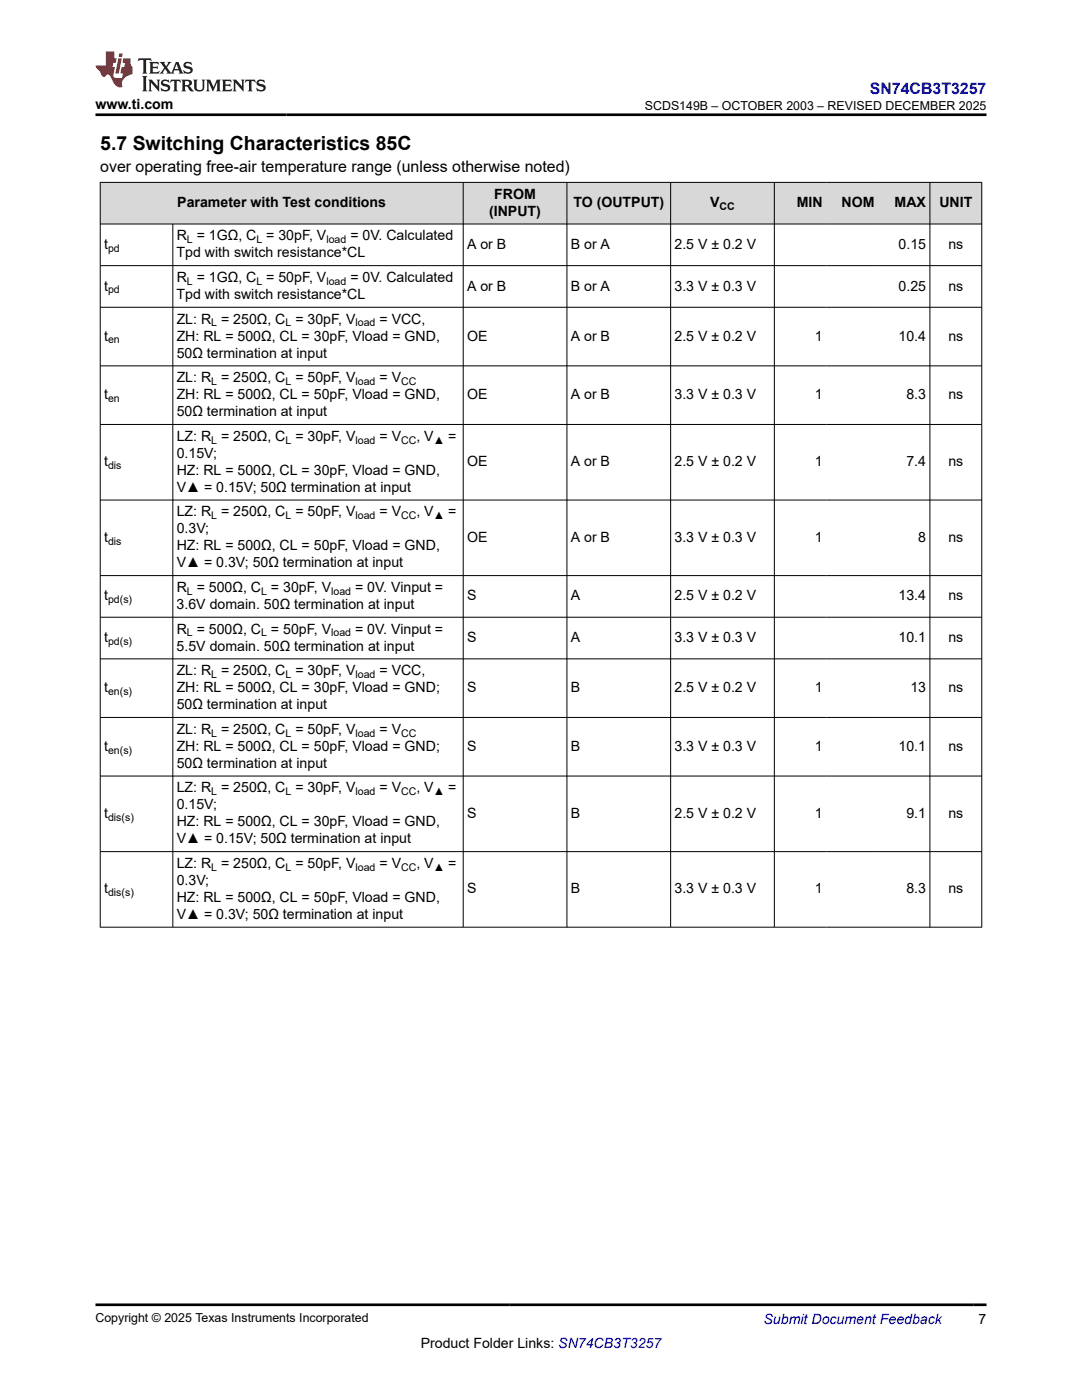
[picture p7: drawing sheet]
<svg xmlns="http://www.w3.org/2000/svg" width="216mm" height="279mm" viewBox="0 0 216 279" stroke-linecap="round" stroke-linejoin="round" font-family="sans-serif">
<defs><g id="words">
<text font-size="3.9" x="20" y="29.9">5.7 Switching Characteristics 85C</text>
<text font-size="3.2" fill="#00f" x="173.6" y="18.7">SN74CB3T3257</text>
<text font-size="3.2" x="20" y="34.3">over operating free-air temperature range (unless otherwise noted)</text>
<g font-size="2.8">
<text x="19" y="21.8">www.ti.com</text>
<text x="35.4" y="41.4">Parameter with Test conditions</text>
<text x="98.6" y="39.7">FROM</text>
<text x="114.4" y="41.4">TO (OUTPUT)</text>
<text x="141.7" y="41.4">V</text>
<text x="159" y="41.4">MIN</text>
<text x="167.9" y="41.4">NOM</text>
<text x="178.5" y="41.4">MAX</text>
<text x="187.4" y="41.4">UNIT</text>
<text x="35.3" y="48">R = 1GΩ, C = 30pF, V</text>
<text x="69.9" y="48">= 0V. Calculated</text>
<text x="97.6" y="43.1">(INPUT)</text>
<text x="20.8" y="49.7">t</text>
<text x="35.3" y="51.4">Tpd with switch resistance*CL</text>
<text x="93.2" y="49.7">A or B</text>
<text x="113.9" y="49.7">B or A</text>
<text x="134.6" y="49.7">2.5 V ± 0.2 V</text>
<text x="179.3" y="49.7">0.15</text>
<text x="189.2" y="49.7">ns</text>
<text x="20.8" y="58">t</text>
<text x="35.3" y="59.7">Tpd with switch resistance*CL</text>
<text x="35.3" y="56.3">R = 1GΩ, C = 50pF, V</text>
<text x="69.9" y="56.3">= 0V. Calculated</text>
<text x="93.2" y="58">A or B</text>
<text x="113.9" y="58">B or A</text>
<text x="134.6" y="58">3.3 V ± 0.3 V</text>
<text x="179.3" y="58">0.25</text>
<text x="189.2" y="58">ns</text>
<text x="35.3" y="64.6">ZL: R = 250Ω, C = 30pF, V</text>
<text x="75.7" y="64.6">= VCC,</text>
<text x="20.8" y="68">t</text>
<text x="35.3" y="68">ZH: RL = 500Ω, CL = 30pF, Vload = GND,</text>
<text x="35.3" y="71.4">50Ω termination at input</text>
<text x="93.2" y="68">OE</text>
<text x="113.9" y="68">A or B</text>
<text x="134.6" y="68">2.5 V ± 0.2 V</text>
<text x="162.6" y="68">1</text>
<text x="179.3" y="68">10.4</text>
<text x="189.2" y="68">ns</text>
<text x="35.3" y="76.3">ZL: R = 250Ω, C = 50pF, V</text>
<text x="75.7" y="76.3">= V</text>
<text x="20.8" y="79.7">t</text>
<text x="35.3" y="79.7">ZH: RL = 500Ω, CL = 50pF, Vload = GND,</text>
<text x="35.3" y="83.1">50Ω termination at input</text>
<text x="93.2" y="79.7">OE</text>
<text x="113.9" y="79.7">A or B</text>
<text x="134.6" y="79.7">3.3 V ± 0.3 V</text>
<text x="162.6" y="79.7">1</text>
<text x="180.9" y="79.7">8.3</text>
<text x="189.2" y="79.7">ns</text>
<text x="35.3" y="88">LZ: R = 250Ω, C = 30pF, V</text>
<text x="75.7" y="88">= V</text>
<text x="83.1" y="88">, V</text>
<text x="89.4" y="88">=</text>
<text x="20.8" y="93.1">t</text>
<text x="35.3" y="91.4">0.15V;</text>
<text x="35.3" y="94.8">HZ: RL = 500Ω, CL = 30pF, Vload = GND,</text>
<text x="93.2" y="93.1">OE</text>
<text x="113.9" y="93.1">A or B</text>
<text x="134.6" y="93.1">2.5 V ± 0.2 V</text>
<text x="162.6" y="93.1">1</text>
<text x="180.9" y="93.1">7.4</text>
<text x="189.2" y="93.1">ns</text>
<text x="35.3" y="98.1">V▲ = 0.15V; 50Ω termination at input</text>
<text x="35.3" y="103.1">LZ: R = 250Ω, C = 50pF, V</text>
<text x="35.3" y="106.5">0.3V;</text>
<text x="75.7" y="103.1">= V</text>
<text x="83.1" y="103.1">, V</text>
<text x="89.4" y="103.1">=</text>
<text x="20.8" y="108.1">t</text>
<text x="35.3" y="109.8">HZ: RL = 500Ω, CL = 50pF, Vload = GND,</text>
<text x="35.3" y="113.2">V▲ = 0.3V; 50Ω termination at input</text>
<text x="93.2" y="108.1">OE</text>
<text x="113.9" y="108.1">A or B</text>
<text x="134.6" y="108.1">3.3 V ± 0.3 V</text>
<text x="162.6" y="108.1">1</text>
<text x="183.2" y="108.1">8</text>
<text x="189.2" y="108.1">ns</text>
<text x="20.8" y="119.8">t</text>
<text x="35.3" y="118.1">R = 500Ω, C = 30pF, V</text>
<text x="70.9" y="118.1">= 0V. Vinput =</text>
<text x="93.2" y="119.8">S</text>
<text x="113.9" y="119.8">A</text>
<text x="134.6" y="119.8">2.5 V ± 0.2 V</text>
<text x="179.3" y="119.8">13.4</text>
<text x="189.2" y="119.8">ns</text>
<text x="35.3" y="121.5">3.6V domain. 50Ω termination at input</text>
<text x="20.8" y="128.1">t</text>
<text x="35.3" y="129.8">5.5V domain. 50Ω termination at input</text>
<text x="35.3" y="126.5">R = 500Ω, C = 50pF, V</text>
<text x="70.9" y="126.5">= 0V. Vinput =</text>
<text x="93.2" y="128.1">S</text>
<text x="113.9" y="128.1">A</text>
<text x="134.6" y="128.1">3.3 V ± 0.3 V</text>
<text x="179.3" y="128.1">10.1</text>
<text x="189.2" y="128.1">ns</text>
<text x="35.3" y="134.8">ZL: R = 250Ω, C = 30pF, V</text>
<text x="75.7" y="134.8">= VCC,</text>
<text x="20.8" y="138.1">t</text>
<text x="35.3" y="138.1">ZH: RL = 500Ω, CL = 30pF, Vload = GND;</text>
<text x="35.3" y="141.5">50Ω termination at input</text>
<text x="93.2" y="138.1">S</text>
<text x="113.9" y="138.1">B</text>
<text x="134.6" y="138.1">2.5 V ± 0.2 V</text>
<text x="162.6" y="138.1">1</text>
<text x="181.6" y="138.1">13</text>
<text x="189.2" y="138.1">ns</text>
<text x="20.8" y="149.8">t</text>
<text x="35.3" y="149.8">ZH: RL = 500Ω, CL = 50pF, Vload = GND;</text>
<text x="35.3" y="146.5">ZL: R = 250Ω, C = 50pF, V</text>
<text x="75.7" y="146.5">= V</text>
<text x="93.2" y="149.8">S</text>
<text x="113.9" y="149.8">B</text>
<text x="134.6" y="149.8">3.3 V ± 0.3 V</text>
<text x="162.6" y="149.8">1</text>
<text x="179.3" y="149.8">10.1</text>
<text x="189.2" y="149.8">ns</text>
<text x="35.3" y="153.2">50Ω termination at input</text>
<text x="35.3" y="158.2">LZ: R = 250Ω, C = 30pF, V</text>
<text x="35.3" y="161.5">0.15V;</text>
<text x="75.7" y="158.2">= V</text>
<text x="83.1" y="158.2">, V</text>
<text x="89.4" y="158.2">=</text>
<text x="20.8" y="163.2">t</text>
<text x="35.3" y="164.9">HZ: RL = 500Ω, CL = 30pF, Vload = GND,</text>
<text x="93.2" y="163.2">S</text>
<text x="113.9" y="163.2">B</text>
<text x="134.6" y="163.2">2.5 V ± 0.2 V</text>
<text x="162.6" y="163.2">1</text>
<text x="180.9" y="163.2">9.1</text>
<text x="189.2" y="163.2">ns</text>
<text x="35.3" y="173.2">LZ: R = 250Ω, C = 50pF, V</text>
<text x="35.3" y="168.3">V▲ = 0.15V; 50Ω termination at input</text>
<text x="75.7" y="173.2">= V</text>
<text x="83.1" y="173.2">, V</text>
<text x="89.4" y="173.2">=</text>
<text x="20.8" y="178.3">t</text>
<text x="35.3" y="176.6">0.3V;</text>
<text x="93.2" y="178.3">S</text>
<text x="113.9" y="178.3">B</text>
<text x="134.6" y="178.3">3.3 V ± 0.3 V</text>
<text x="162.6" y="178.3">1</text>
<text x="180.9" y="178.3">8.3</text>
<text x="189.2" y="178.3">ns</text>
<text x="35.3" y="180">HZ: RL = 500Ω, CL = 50pF, Vload = GND,</text>
<text x="35.3" y="183.4">V▲ = 0.3V; 50Ω termination at input</text>
<text x="83.9" y="269">Product Folder Links: SN74CB3T3257</text>
<text x="195.3" y="264.2">7</text>
</g>
<text font-size="2.8" fill="#00f" x="152.4" y="264.2">Submit Document Feedback</text>
<g font-size="2.5">
<text x="128.7" y="21.9">SCDS149B – OCTOBER 2003 – REVISED DECEMBER 2025</text>
<text x="19" y="263.9">Copyright © 2025 Texas Instruments Incorporated</text>
</g>
<g font-size="2.1">
<text x="143.6" y="41.9">CC</text>
<text x="21.6" y="50.2">pd</text>
<text x="37.3" y="48.5">L</text>
<text x="51.2" y="48.5">L</text>
<text x="65.1" y="48.5">load</text>
<text x="21.6" y="58.5">pd</text>
<text x="37.3" y="56.9">L</text>
<text x="51.2" y="56.9">L</text>
<text x="65.1" y="56.9">load</text>
<text x="42.2" y="65.2">L</text>
<text x="57" y="65.2">L</text>
<text x="70.9" y="65.2">load</text>
<text x="21.6" y="68.5">en</text>
<text x="42.2" y="76.9">L</text>
<text x="57" y="76.9">L</text>
<text x="70.9" y="76.9">load</text>
<text x="80" y="76.9">CC</text>
<text x="21.6" y="80.2">en</text>
<text x="42.2" y="88.5">L</text>
<text x="57" y="88.5">L</text>
<text x="70.9" y="88.5">load</text>
<text x="80" y="88.5">CC</text>
<text x="86.5" y="88.5">▲</text>
<text x="21.6" y="93.6">dis</text>
<text x="42.2" y="103.6">L</text>
<text x="57" y="103.6">L</text>
<text x="70.9" y="103.6">load</text>
<text x="80" y="103.6">CC</text>
<text x="86.5" y="103.6">▲</text>
<text x="21.6" y="108.7">dis</text>
<text x="37.3" y="118.7">L</text>
<text x="52.1" y="118.7">L</text>
<text x="66.1" y="118.7">load</text>
<text x="21.6" y="120.4">pd(s)</text>
<text x="21.6" y="128.7">pd(s)</text>
<text x="37.3" y="127">L</text>
<text x="52.1" y="127">L</text>
<text x="66.1" y="127">load</text>
<text x="42.2" y="135.3">L</text>
<text x="57" y="135.3">L</text>
<text x="70.9" y="135.3">load</text>
<text x="21.6" y="138.7">en(s)</text>
<text x="42.2" y="147">L</text>
<text x="57" y="147">L</text>
<text x="70.9" y="147">load</text>
<text x="80" y="147">CC</text>
<text x="21.6" y="150.4">en(s)</text>
<text x="42.2" y="158.7">L</text>
<text x="57" y="158.7">L</text>
<text x="70.9" y="158.7">load</text>
<text x="80" y="158.7">CC</text>
<text x="86.5" y="158.7">▲</text>
<text x="21.6" y="163.8">dis(s)</text>
<text x="42.2" y="173.8">L</text>
<text x="57" y="173.8">L</text>
<text x="70.9" y="173.8">load</text>
<text x="80" y="173.8">CC</text>
<text x="86.5" y="173.8">▲</text>
<text x="21.6" y="178.9">dis(s)</text>
</g>
</g></defs>
<g fill="#d8d8d8">
<path d="M20 36.4h175.9v8.3h-175.9z" fill-rule="evenodd"/>
<path d="M20.1 36.5h72.3v8.1h-72.3z" fill-rule="evenodd"/>
<path d="M92.5 36.5h20.6v8.1h-20.6z" fill-rule="evenodd"/>
<path d="M113.2 36.5h20.6v8.1h-20.6z" fill-rule="evenodd"/>
<path d="M133.9 36.5h20.5v8.1h-20.5z" fill-rule="evenodd"/>
<path d="M154.6 36.5h10.3v8.1h-10.3z" fill-rule="evenodd"/>
<path d="M164.9 36.5h10.3v8.1h-10.3z" fill-rule="evenodd"/>
<path d="M175.2 36.5h10.3v8.1h-10.3z" fill-rule="evenodd"/>
<path d="M185.6 36.5h10.2v8.1h-10.2z" fill-rule="evenodd"/>
</g>
<g fill="none" stroke="#000" stroke-width=".2">
<path d="M19.9 36.4h176.1M20 36.3v148.8M92.4 36.3v148.8M113.1 36.3v148.8M133.8 36.3v148.8M154.5 36.3v148.8M185.6 36.3v148.8M195.9 36.3v148.8M19.9 44.7h176.1M19.9 53h176.1M34.5 44.7v140.4M19.9 61.3h176.1"/>
<path d="M19.9 73h176.1M19.9 84.7h176.1M19.9 99.8h176.1M19.9 114.9h176.1M19.9 123.2h176.1M19.9 131.5h176.1M19.9 143.2h176.1M19.9 154.9h176.1M19.9 170h176.1M19.9 185h176.1"/>
</g>
<path d="M27.7 11.6l-.2 .6 .5-.2h.6v.1v2.2l-.2 .4h1l-.2-.4v-2.2v-.1h.5l.5 .2-.1-.6zM29.8 12.4l.2 .3v1.6l-.2 .4h1.9l.1-.6a1.08 1.08 0 0 1-1.3 .2v-.7h.6l.4 .2v-.7l-.4 .2h-.6v-.5l.2-.2a1 1 0 0 1 1 .3l-.1-.5zM31.8 12.4l1 1.1-1 1.2h.9l-.2-.2 .4-.8 .5 .8-.2 .2h1.6l-.2-.2 .1-.5h1l.1 .5-.1 .2h.9l-.2-.4-.8-1.9h-.5l-1 2.1-.8-1.1 .9-1h-.8l.2 .2-.5 .6-.3-.6 .1-.2zM35.2 12.8l.4 1h-.8zM36.8 12.5a.65 .65 0 0 0-.2 .7 .65 .65 0 0 0 .6 .5l.7 .1 .1 .3a.79 .79 0 0 1-.7 .4 .79 .79 0 0 1-.7-.5l.1 .7 .2-.1a.93 .93 0 0 0 1.1 0 .93 .93 0 0 0 .4-.9 1.46 1.46 0 0 0-1.2-.6l-.1-.3a1.09 1.09 0 0 1 1.2 .2l-.2-.6-.1 .1-.6-.2zM28.4 15.2l.2 .4v2.2l-.2 .4h1l-.2-.4v-2.2l.2-.4zM29.6 15.9l.2 .4v1.5l-.2 .4h.8l-.3-.4v-1.3l1.7 1.8v-2l.2-.4h-.8l.2 .2 .1 1.1-1.2-1.3zM32.3 16a.65 .65 0 0 0-.2 .8 .65 .65 0 0 0 .7 .4l.6 .2 .1 .2a.79 .79 0 0 1-.7 .4 .79 .79 0 0 1-.7-.5l.1 .7 .2-.1a.93 .93 0 0 0 1.1 .1 .93 .93 0 0 0 .4-1 1.46 1.46 0 0 0-1.2-.5l-.1-.4a1.09 1.09 0 0 1 1.2 .2l-.2-.6-.1 .1-.6-.1zM34.1 15.9l-.1 .6a.63 .63 0 0 1 .7-.3l.1 1.6-.3 .4h1l-.2-.4v-1.6a.66 .66 0 0 1 .8 .3l-.1-.6zM36.2 15.9l.2 .4v1.5l-.2 .4h.9l-.2-.2v-.7h.5l.1 .2a.79 .79 0 0 0 1.2 .6l-1-.9a.61 .61 0 0 0 .6-.6 .61 .61 0 0 0-.5-.7zM36.9 16.2h.2a.47 .47 0 0 1 .5 .1 .47 .47 0 0 1 .1 .5l-.2 .1-.6 .1zM38.5 15.9l.2 .2a2.27 2.27 0 0 0 .4 2 1.04 1.04 0 0 0 1.7-.7v-1.3l.2-.2h-.8l.2 .4v1.1a.6 .6 0 0 1-.6 .6 .6 .6 0 0 1-.6-.6v-1.1l.3-.4zM41.1 15.9l.2 .4v1.5l-.2 .4h.7l-.2-.4v-1.4l.9 1.9 .8-1.9v1.4l-.2 .4h1l-.3-.4v-1.5l.3-.4h-.8l-.7 1.5-.7-1.5zM44.3 15.9l.2 .4v1.5l-.2 .4h1.9l.1-.6a1.09 1.09 0 0 1-1.3 .2v-.7h.6l.4 .2v-.6l-.4 .2h-.6v-.6l.2-.1a1.01 1.01 0 0 1 1 .3l-.1-.6zM46.4 15.9l.3 .4v1.5l-.3 .4h.8l-.2-.4v-1.3l1.6 1.8v-2l.2-.4h-.7l.2 .2v1.1l-1.2-1.3zM49 15.9l-.1 .6a.63 .63 0 0 1 .8-.3v1.6l-.3 .4h1l-.2-.4v-1.6a.66 .66 0 0 1 .8 .3l-.1-.6zM51.4 16a.65 .65 0 0 0-.2 .8 .65 .65 0 0 0 .6 .4l.6 .2 .2 .2a.79 .79 0 0 1-.8 .4 .79 .79 0 0 1-.6-.5l.1 .7 .2-.1a.93 .93 0 0 0 1 .1 .93 .93 0 0 0 .5-1 1.46 1.46 0 0 0-1.3-.5l-.1-.4a1.09 1.09 0 0 1 1.3 .2l-.2-.6-.2 .1-.5-.1z" fill="#231f20"/>
<path d="M21.1 10.3v2.7h-2.1l.1 .4 .9 1a.95 .95 0 0 0 .9 .9 .59 .59 0 0 1 .6-.4 .59 .59 0 0 1 .5 .3l.4 .8a1.59 1.59 0 0 0 2.1 1.4 1.61 1.61 0 0 1 1-2.3l1-.3-.1-1.5a1.59 1.59 0 0 1-.4-1.7h-1.4l-.2 .9h.5l-.1 .9h-.5l-.2 .9v.3l.4 .1-.2 .9h-.6a.73 .73 0 0 1-1.1-.7l.3-1.5h-.5l.2-.9h.5l.2-.9h-.5v-1.3zM23.6 11.6l-.6 3.1h.7l.6-3.1zM23.8 10.7l-.1 .6h.7l.1-.6z" fill="#ed1c24"/>
<path d="M19 22.9h177.8M19 260.4h177.8" fill="none" stroke="#000" stroke-width=".53"/>
<use href="#words"/>
</svg>
